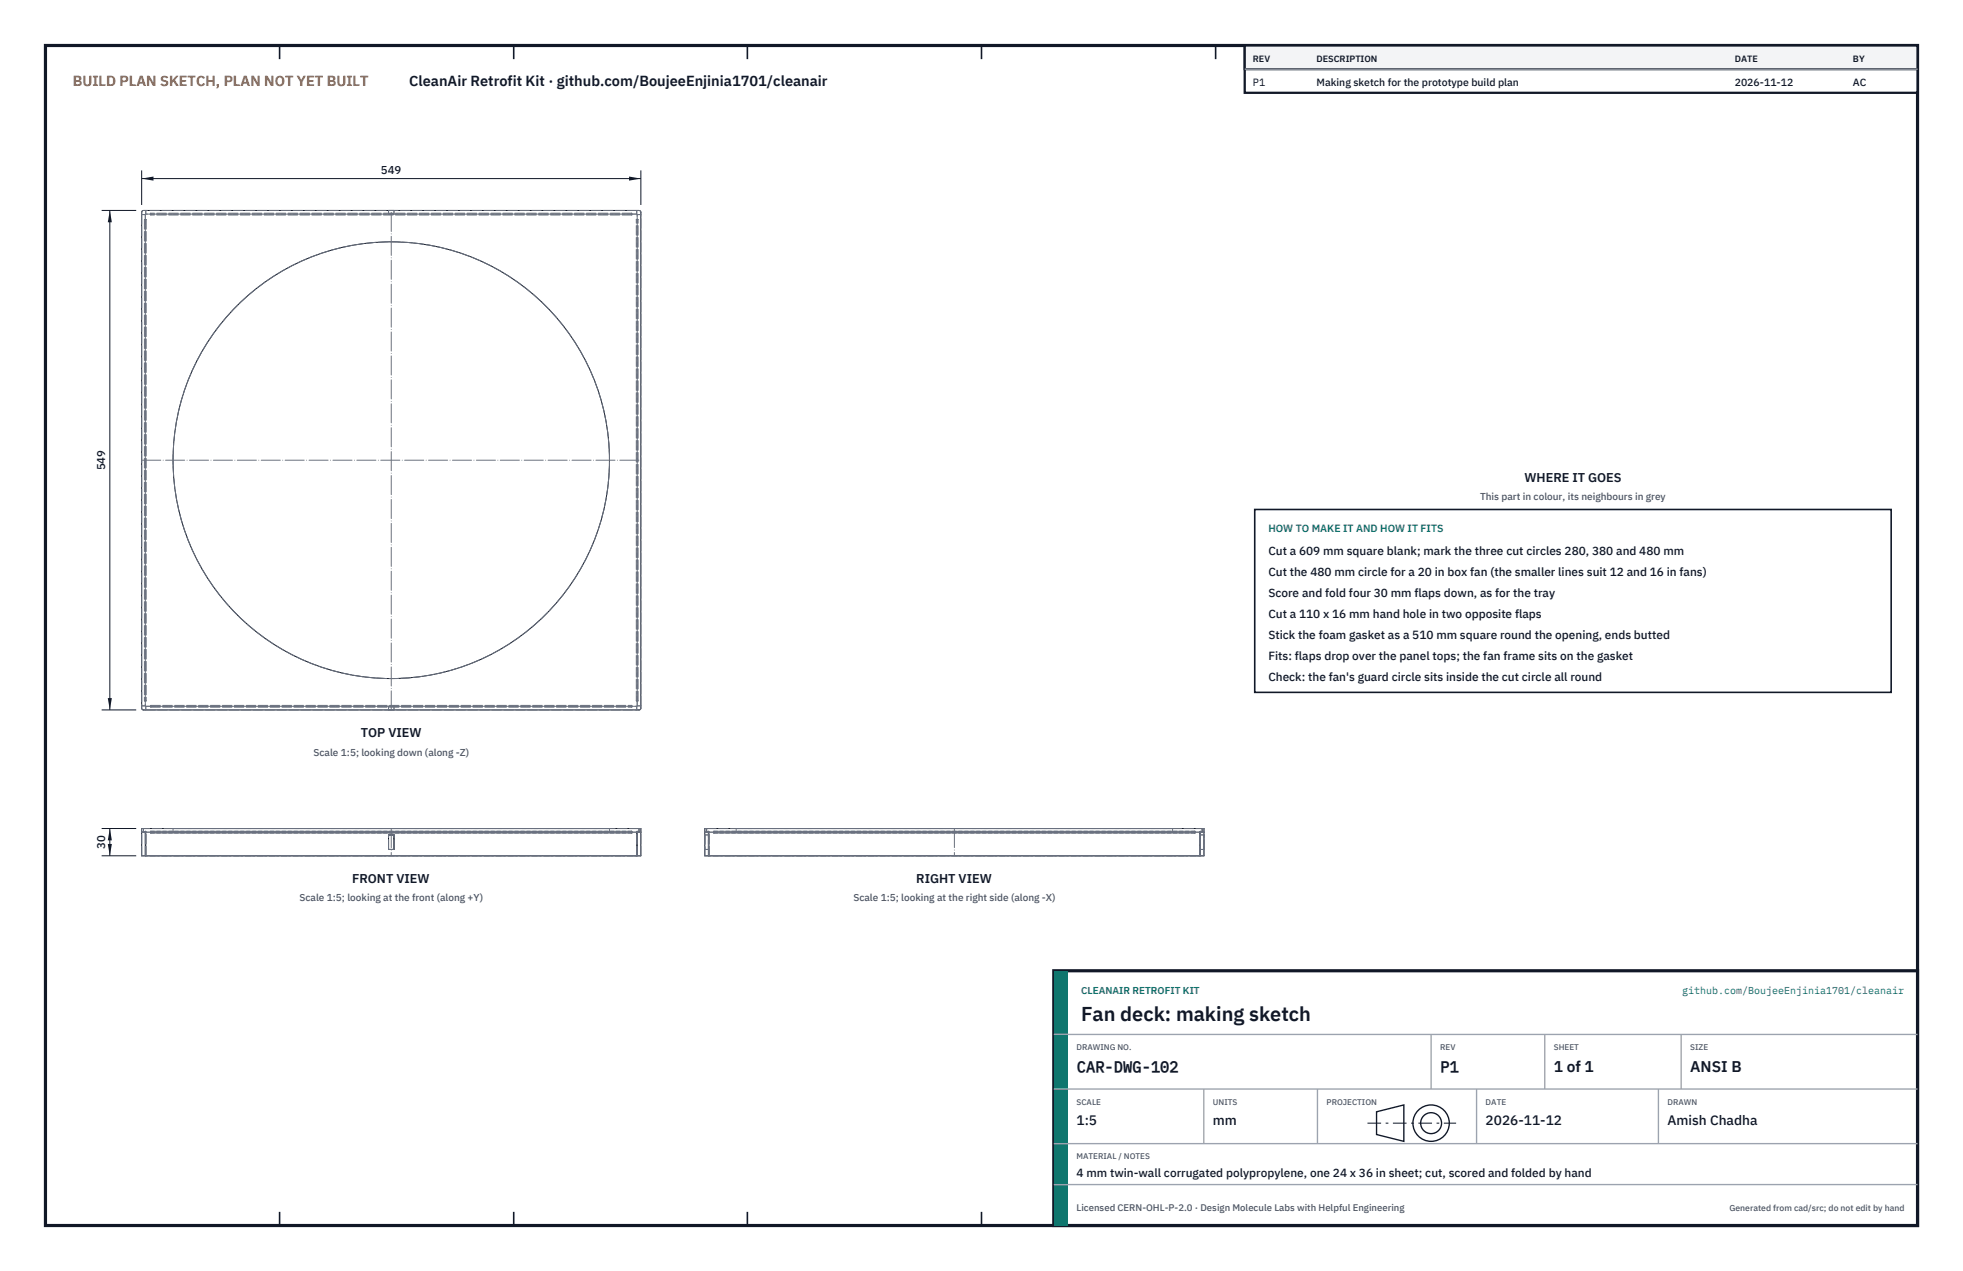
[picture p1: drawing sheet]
<svg xmlns="http://www.w3.org/2000/svg" width="432mm" height="279mm" viewBox="0 0 432 279" stroke-linecap="round" stroke-linejoin="round" font-family="sans-serif">
<defs><g id="words">
<text font-size="4.4" fill="#111827" x="237.8" y="224.4">Fan deck: making sketch</text>
<g font-size="3.4" fill="#111827">
<text x="236.8" y="235.6">CAR-DWG-102</text>
<text x="316.8" y="235.6">P1</text>
<text x="341.8" y="235.6">1 of 1</text>
<text x="371.8" y="235.6">ANSI B</text>
</g>
<text font-size="3.2" fill="#b45309" x="16" y="19">BUILD PLAN SKETCH, PLAN NOT YET BUILT</text>
<text font-size="3.2" fill="#111827" x="90" y="19">CleanAir Retrofit Kit · github.com/BoujeeEnjinia1701/cleanair</text>
<g font-size="3" fill="#111827">
<text x="236.8" y="247.2">1:5</text>
<text x="266.8" y="247.2">mm</text>
<text x="326.8" y="247.2">2026-11-12</text>
<text x="366.8" y="247.2">Amish Chadha</text>
</g>
<g font-size="2.8" fill="#111827">
<text x="335.3" y="106">WHERE IT GOES</text>
<text x="79.4" y="162.1">TOP VIEW</text>
<text x="77.4" y="194.2">FRONT VIEW</text>
<text x="201.5" y="194.2">RIGHT VIEW</text>
</g>
<g font-size="2.6" fill="#111827">
<text x="279" y="122">Cut a 609 mm square blank; mark the three cut circles 280, 380 and 480 mm</text>
<text x="279" y="126.6">Cut the 480 mm circle for a 20 in box fan (the smaller lines suit 12 and 16 in fans)</text>
<text x="279" y="131.2">Score and fold four 30 mm flaps down, as for the tray</text>
<text x="279" y="135.8">Cut a 110 x 16 mm hand hole in two opposite flaps</text>
<text x="279" y="140.4">Stick the foam gasket as a 510 mm square round the opening, ends butted</text>
<text x="279" y="145">Fits: flaps drop over the panel tops; the fan frame sits on the gasket</text>
<text x="279" y="149.6">Check: the fan's guard circle sits inside the cut circle all round</text>
<text x="236.8" y="258.8">4 mm twin-wall corrugated polypropylene, one 24 x 36 in sheet; cut, scored and folded by hand</text>
</g>
<g font-size="2.5" fill="#111827">
<text x="83.8" y="38.3">549</text>
<text x="23.2" y="103.4" transform="rotate(-90 23.2 103.4)">549</text>
<text x="23.2" y="186.6" transform="rotate(-90 23.2 186.6)">30</text>
</g>
<g font-size="2.3" fill="#111827">
<text x="275.6" y="18.8">P1</text>
<text x="289.6" y="18.8">Making sketch for the prototype build plan</text>
<text x="381.6" y="18.8">2026-11-12</text>
<text x="407.6" y="18.8">AC</text>
</g>
<text font-size="2.3" fill="#0f766e" x="279" y="117">HOW TO MAKE IT AND HOW IT FITS</text>
<g font-size="2.2" fill="#4b5563">
<text x="325.6" y="110">This part in colour, its neighbours in grey</text>
<text x="69" y="166.1">Scale 1:5; looking down (along -Z)</text>
<text x="65.9" y="198.2">Scale 1:5; looking at the front (along +Y)</text>
<text x="187.7" y="198.2">Scale 1:5; looking at the right side (along -X)</text>
</g>
<g font-size="2.2" fill="#0f766e">
<text x="237.8" y="218.4">CLEANAIR RETROFIT KIT</text>
<text x="370.1" y="218.4">github.com/BoujeeEnjinia1701/cleanair</text>
</g>
<text font-size="2.1" fill="#4b5563" x="236.8" y="266.2">Licensed CERN-OHL-P-2.0 · Design Molecule Labs with Helpful Engineering</text>
<g font-size="2" fill="#111827">
<text x="275.6" y="13.6">REV</text>
<text x="289.6" y="13.6">DESCRIPTION</text>
<text x="381.6" y="13.6">DATE</text>
<text x="407.6" y="13.6">BY</text>
</g>
<text font-size="1.9" fill="#4b5563" x="380.4" y="266.2">Generated from cad/src; do not edit by hand</text>
<g font-size="1.8" fill="#4b5563">
<text x="236.8" y="230.8">DRAWING NO.</text>
<text x="316.8" y="230.8">REV</text>
<text x="341.8" y="230.8">SHEET</text>
<text x="371.8" y="230.8">SIZE</text>
<text x="236.8" y="242.8">SCALE</text>
<text x="266.8" y="242.8">UNITS</text>
<text x="291.8" y="242.8">PROJECTION</text>
<text x="326.8" y="242.8">DATE</text>
<text x="366.8" y="242.8">DRAWN</text>
<text x="236.8" y="254.8">MATERIAL / NOTES</text>
</g>
</g></defs>
<path d="M10 10h411.8v259.4h-411.8z" fill="none" stroke="#111827" stroke-width=".7" stroke-linecap="butt"/>
<g fill="none" stroke="#111827" stroke-width=".35">
<path d="M61.5 10v3M113 10v3M164.4 10v3M215.9 10v3M267.4 10v3M318.9 10v3M370.3 10v3M61.5 266.4v3M113 266.4v3M164.4 266.4v3M215.9 266.4v3M267.4 266.4v3"/>
<path d="M318.9 266.4v3M370.3 266.4v3"/>
</g>
<g fill="none" stroke="#111727" stroke-width=".22">
<path d="M31.3 46.4l.3-.1h109l.2 .1 .2 .3-.1 109.2-.3 .2h-109l-.3-.2-.1-.2v-109zM31.2 182.9h.4M31.6 182.1h-.4v6h.8v-5.2M31.6 182.9h.5v5.2h108v-5.2h.5M31.6 182.1v.8M31.6 182.1h109M85.5 183.5h1.2v3.2h-1.2zM140.6 182.9h.4M140.6 182.1h.4v6h-.8v-5.2M140.6 182.1v.8M155 182.9h.4M155.4 182.1h-.4v6h.8v-5.2"/>
<path d="M155.4 182.9h.5v5.2h108v-5.2h.5M155.4 182.1h109M155.4 182.1v.8M264.4 182.9h.4M264.4 182.1h.4v6h-.8v-5.2M264.4 182.1v.8"/>
<circle cx="86.1" cy="101.2" r="48"/>
</g>
<g fill="none" stroke="#6a7180" stroke-width=".22" stroke-dasharray="2.1 .5">
<path d="M31.2 47.2v-.5M31.2 47.2v108M31.2 47.2h.8M31.2 46.7l.1-.3 .3-.1M31.6 46.3h.5M31.8 48.3v105.8M32 48.3h.2M32 47.2v1.1M32 47.2h-.8M32 47.2v108M32 48.3v105.8M32 48.3h-.2"/>
<path d="M32.1 46.3v.8M32.1 47.1v-.8M32.2 48.3v105.8M32.2 48.3h-.2M33.2 47.1h-1.1M33.2 47.1v.2M33.2 47.1v-.2M33.2 47.3v-.2M85.5 46.3h1.2M85.5 47.1h1.2M85.5 46.3v.8M86.7 46.3v.8"/>
<path d="M139 47.3h-105.8M139 47.1v.2M139 47.1h-105.8M139 47.3v-.2M139 47.1v-.2M139 46.9h-105.8M140 48.3h.2M140.1 47.1h-1.1M140.1 46.3v.8M140.1 46.3h.5M140.1 46.3h-108M140.1 47.1h-108"/>
<path d="M140.1 47.1v-.8M140.2 48.3v-1.1M140.2 48.3h-.2M140.2 47.2h.8M140.2 48.3h.2M140.6 46.3l.2 .1 .2 .3M141 47.2v-.5M141 47.2h-.8M31.2 155.7v-.5M31.2 155.2h.8M31.6 156.1h.5M31.6 156.1l-.3-.2-.1-.2"/>
<path d="M32 154.1v1.1M32 154.1h.2M32 155.2h-.8M32 154.1h-.2M32.1 155.3h1.1M32.1 156.1v-.8M32.1 156.1h108M32.1 155.3h108M32.1 155.3v.8M32.2 154.1h-.2M33.2 155.1h105.8M33.2 155.3v-.2"/>
<path d="M33.2 155.3h105.8M33.2 155.1v.2M33.2 155.3v.2M33.2 155.5h105.8M85.5 156.1h1.2M85.5 156.1v-.8M86.7 155.3h-1.2M86.7 156.1v-.8M139 155.3h1.1M139 155.3v-.2M139 155.3v.2M139 155.1v.2"/>
<path d="M140 154.1v-105.8M140 154.1h.2M140.1 156.1h.5M140.1 156.1v-.8M140.1 155.3v.8M140.2 154.1h-.2M140.2 155.2v-1.1M140.2 154.1v-105.8M140.2 155.2v-108M140.2 154.1h.2M140.2 155.2h.8M140.4 154.1v-105.8"/>
<path d="M141 155.2h-.8M141 155.7v-.5M141 155.7l-.4 .4M141 155.2v-108M31.2 182.9v-.8M31.2 188.1v-5.2M31.2 182.9h.8M31.2 182.9h.4M31.2 182.1h.4M31.6 182.9h.5M31.6 182.9v-.8M32 182.9h.2"/>
<path d="M32 188.1v-5.2M32 188.1h-.8M32 183.1v-.2M32 183.1l-.2-.2M32 182.7l-.2 .2M32.1 182.9h.1M32.1 182.9h1.1M32.1 188.1v-5.2M32.1 188.1h108M32.2 182.9l-.2-.2M33.2 182.9h-1.1M33.2 182.9h105.8"/>
<path d="M33.2 183.1v-.2M33.2 182.7v.2M33.2 182.9v-.2M33.2 183.1h105.8M33.2 182.7h105.8M38.1 182.9h96M38.1 182.1h96M38.1 182.1v.8M85.5 186.7h1.2M85.5 186.7v-3.2M85.5 183.5h1.2M86.7 186.7v-3.2"/>
<path d="M86.7 186.7h-1.2M86.7 183.5h-1.2M134.1 182.9h-96M134.1 182.1h-96M134.1 182.9v-.8M139 182.9h-105.8M139 182.9h1.1M139 183.1v-.2M139 183.1h-105.8M139 182.9v-.2M139 182.7h-105.8M139 182.7v.2"/>
<path d="M140 182.9l.2-.2M140.1 182.9h-1.1M140.1 182.9h.5M140.1 182.9h-.1M140.1 188.1h-108M140.1 188.1v-5.2M140.2 182.9h-.2M140.2 188.1v-5.2M140.2 188.1h.8M140.2 183.1v-.2M140.2 183.1l.2-.2M140.2 182.7l.2 .2"/>
<path d="M140.6 182.9h.4M140.6 182.1h.4M140.6 182.1h-109M140.6 182.9v-.8M141 182.9h-.8M141 182.9v-.8M141 188.1v-5.2M155 182.9h.8M155 182.9h.4M155 182.9v-.8M155 182.1h.4M155 188.1v-5.2"/>
<path d="M155 183.5v3.2M155 183.5h.8M155 186.7h.8M155.4 182.9h.5M155.4 182.9v-.8M155.4 182.1h109M155.8 182.9h.2M155.8 188.1v-5.2M155.8 183.1v-.2M155.8 186.7v-3.2M155.8 183.1l-.2-.2M155.8 182.7l-.2 .2"/>
<path d="M155.8 188.1h-.8M155.9 188.1v-5.2M155.9 182.9h1.1M155.9 182.9h.1M155.9 188.1h108M156 182.9l-.2-.2M157 182.9h-1.1M157 182.9h105.8M157 183.1v-.2M157 182.7v.2M157 182.9v-.2M157 183.1h105.8"/>
<path d="M157 182.7h105.8M161.9 182.9h48M161.9 182.1h48M161.9 182.1v.8M209.9 182.9h48M209.9 182.1h48M257.9 182.9h-96M257.9 182.1h-96M257.9 182.1v.8M262.8 182.9h-105.8M262.8 182.9h1.1M262.8 183.1v-.2"/>
<path d="M262.8 183.1h-105.8M262.8 182.9v-.2M262.8 182.7h-105.8M262.8 182.7v.2M263.8 182.9l.2-.2M263.9 182.9h.5M263.9 188.1v-5.2M263.9 188.1h-108M263.9 182.9h-1.1M263.9 182.9h-.1M264 182.9h-.2M264 188.1v-5.2"/>
<path d="M264 188.1h.8M264 183.1v-.2M264 186.7v-3.2M264 183.1l.2-.2M264 182.7l.2 .2M264.4 182.9v-.8M264.4 182.9h.4M264.4 182.1h.4M264.8 182.9h-.8M264.8 182.9v-.8M264.8 188.1v-5.2M264.8 186.7v-3.2"/>
<path d="M264.8 186.7h-.8M264.8 183.5h-.8"/>
<circle cx="86.1" cy="101.2" r="48"/>
</g>
<path d="M31.2 101.2h109.8M86.1 156.1v-109.8M86.1 182.1v6M209.9 182.1v6" fill="none" stroke="#6a7180" stroke-width=".22" stroke-dasharray="4.2 .5 0 .5"/>
<path d="M31.2 37.5v7.6M31.2 39.3h109.8M141 37.5v7.6" fill="none" stroke="#111827" stroke-width=".22"/>
<path d="M31.2 39.3l2.6-.5v.9zM138.4 38.8v.9l2.6-.4z" fill="#111827"/>
<path d="M22.4 46.3h7.6M24.2 46.3v109.8M22.4 156.1h7.6" fill="none" stroke="#111827" stroke-width=".22"/>
<path d="M24.2 46.3l-.5 2.6h.9zM23.7 153.5h.9l-.4 2.6z" fill="#111827"/>
<path d="M22.4 182.1h7.6M22.4 188.1h7.6M24.2 182.1v6" fill="none" stroke="#111827" stroke-width=".22"/>
<path d="M24.2 182.1l-.5 2.6h.9zM23.7 185.5h.9l-.4 2.6z" fill="#111827"/>
<path d="M276 112h140v40.2h-140z" fill="#fff" stroke="#111827" stroke-width=".35"/>
<path d="M273.8 10h148v10.4h-148z" fill="#fff" stroke="#111827" stroke-width=".5"/>
<path d="M273.8 10h148v5.2h-148z" fill="#f3f4f6" stroke="#111827" stroke-width=".5"/>
<path d="M273.8 15.2h148" fill="none" stroke="#9ca3af" stroke-width=".3"/>
<path d="M231.8 213.4h190v56h-190z" fill="#fff" stroke="#111827" stroke-width=".7" stroke-linecap="butt"/>
<path d="M231.8 213.4h3v56h-3z" fill="#0f766e"/>
<path d="M231.8 227.4h190M231.8 239.4h190M264.8 239.4v12M289.8 239.4v12M314.8 227.4v12M324.8 239.4v12M339.8 227.4v12M364.8 239.4v12M369.8 227.4v12M231.8 251.4h190M231.8 260.4h190" fill="none" stroke="#9ca3af" stroke-width=".3"/>
<g fill="none" stroke="#111827" stroke-width=".3">
<path d="M302.8 244.4l6-1.5v8l-6-1.5z"/>
<circle cx="314.8" cy="246.9" r="4"/>
<circle cx="314.8" cy="246.9" r="2.3"/>
</g>
<path d="M300.8 246.9h19.5" fill="none" stroke="#111827" stroke-width=".22" stroke-dasharray="3 1 .6 1" stroke-linecap="butt"/>
<use href="#words"/>
</svg>
